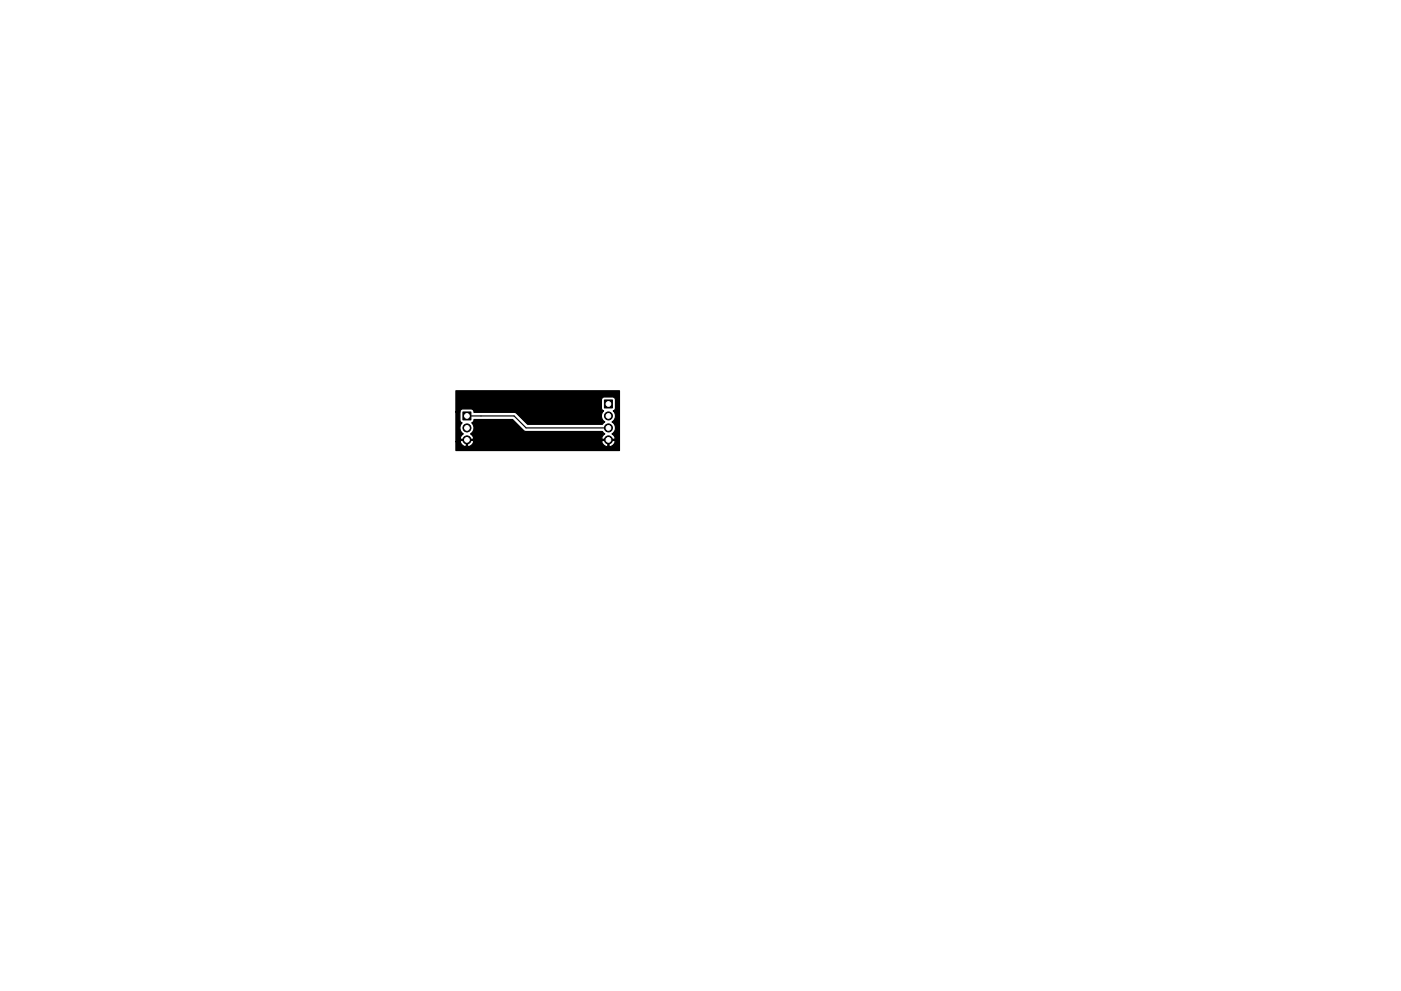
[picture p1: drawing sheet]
<svg xmlns="http://www.w3.org/2000/svg" width="297mm" height="210mm" viewBox="0 0 297 210" stroke-linecap="round" stroke-linejoin="round" font-family="sans-serif">
<g fill="#000" stroke="#000" stroke-width=".21">
<path d="M98.1 87.4h1.7v1.7h-1.7zM128.2 84.9h1.6v1.7h-1.6z"/>
<circle cx="99" cy="93.3" r=".85"/>
<circle cx="99" cy="90.8" r=".85"/>
<circle cx="129" cy="93.3" r=".85"/>
<circle cx="129" cy="90.8" r=".85"/>
<circle cx="129" cy="88.2" r=".85"/>
</g>
<path d="M99 88.2h10l2.5 2.6h17.5" fill="none" stroke="#000" stroke-width=".25"/>
<path d="M96.7 82.9h34.6v12.7h-34.6v-1.9h.9l.3 .6a.81 .81 0 0 0 1 .3v-1.1h.2v1.1a1.12 1.12 0 0 0 1.3-.9h27.2l.3 .6a.81 .81 0 0 0 1 .3v-1.1h.2v1.1a1 1 0 0 0 1.2-1.1h-2.6l-.1 .2h-27.2l-.1-.2h-2.6l-.1 .2h-.9v-6.3h.8v1.8l.5 .5a1.48 1.48 0 0 0 .2 2.4l-.3 .2a.67 .67 0 0 0-.2 .9h2.6a.96 .96 0 0 0-.5-1.1 1.48 1.48 0 0 0 .2-2.4l.4-.2 .1-.5h8.2l2.3 2.3 .4 .2h16.3l.5 .6-.3 .2a.67 .67 0 0 0-.2 .9h2.6a.96 .96 0 0 0-.5-1.1 1.48 1.48 0 0 0 0-2.6 1.48 1.48 0 0 0 .2-2.3l.5-.5v-1.8a.64 .64 0 0 0-.7-.7h-1.6a.64 .64 0 0 0-.7 .7v1.8l.5 .5a1.48 1.48 0 0 0 .2 2.3l-.5 .5h-15.8l-2.4-2.3-.4-.2h-8.6a.65 .65 0 0 0-.7-.7h-1.7a.64 .64 0 0 0-.6 .6h-.8z" fill="#000" stroke="#000" stroke-width=".25"/>
<g fill="#fff" stroke="#fff" stroke-width=".21">
<circle cx="99" cy="93.3" r=".5"/>
<circle cx="99" cy="90.8" r=".5"/>
<circle cx="99" cy="88.2" r=".5"/>
<circle cx="129" cy="93.3" r=".5"/>
<circle cx="129" cy="90.8" r=".5"/>
<circle cx="129" cy="88.2" r=".5"/>
<circle cx="129" cy="85.7" r=".5"/>
</g>
</svg>
